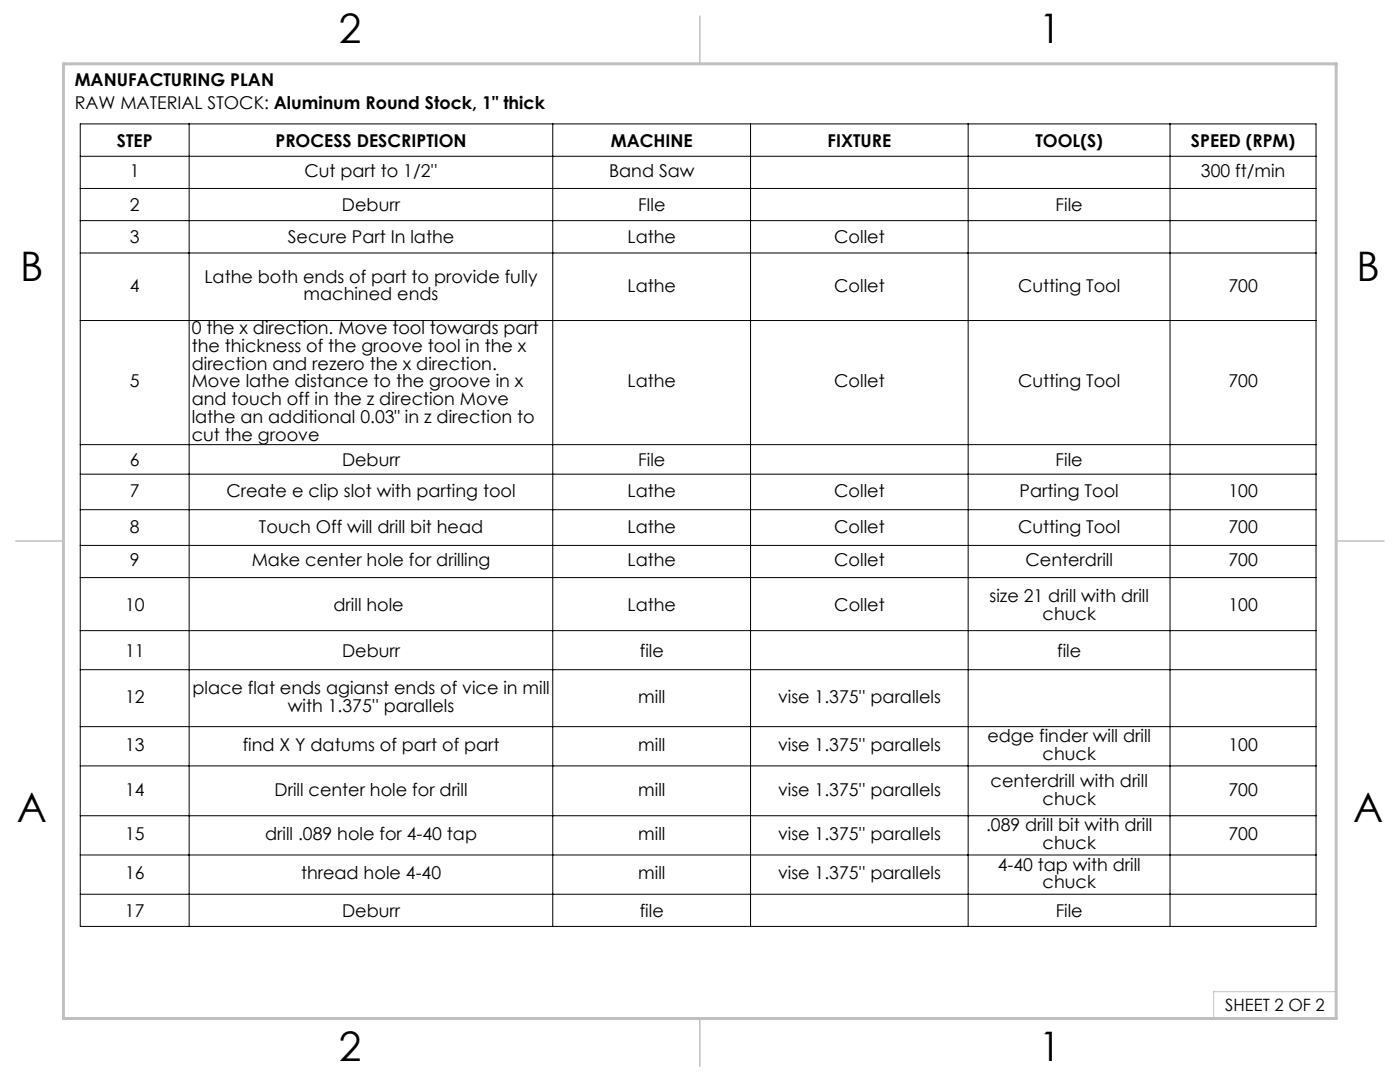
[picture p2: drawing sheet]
<svg xmlns="http://www.w3.org/2000/svg" width="279mm" height="216mm" viewBox="0 0 279 216" stroke-linecap="round" stroke-linejoin="round" font-family="sans-serif">
<defs><g id="words">
<g font-size="8.1">
<text x="67.6" y="8.5">2</text>
<text x="207.3" y="8.5">1</text>
<text x="4" y="56.2">B</text>
<text x="270.7" y="56.2">B</text>
<text x="3.3" y="164.1">A</text>
<text x="270" y="164.1">A</text>
<text x="67.6" y="211.7">2</text>
<text x="207.3" y="211.7">1</text>
</g>
<g font-size="3.5">
<text x="14.9" y="17.2">MANUFACTURING PLAN</text>
<text x="14.9" y="21.7">RAW MATERIAL STOCK: Aluminum Round Stock, 1&quot; thick</text>
<text x="23.3" y="29.3">STEP</text>
<text x="55" y="29.3">PROCESS DESCRIPTION</text>
<text x="121.9" y="29.3">MACHINE</text>
<text x="165.2" y="29.3">FIXTURE</text>
<text x="206.6" y="29.3">TOOL(S)</text>
<text x="237.7" y="29.3">SPEED (RPM)</text>
<text x="25.9" y="35.4">1</text>
<text x="60.8" y="35.4">Cut part to 1/2''</text>
<text x="121.5" y="35.4">Band Saw</text>
<text x="239.7" y="35.4">300 ft/min</text>
<text x="25.9" y="42.1">2</text>
<text x="68.3" y="42.1">Deburr</text>
<text x="127.3" y="42.1">FIle</text>
<text x="210.7" y="42.1">File</text>
<text x="25.9" y="48.6">3</text>
<text x="57.4" y="48.6">Secure Part In lathe</text>
<text x="125.2" y="48.6">Lathe</text>
<text x="166.5" y="48.6">Collet</text>
<text x="25.9" y="58.2">4</text>
<text x="40.8" y="56.4">Lathe both ends of part to provide fully</text>
<text x="60.6" y="60">machined ends</text>
<text x="125.2" y="58.2">Lathe</text>
<text x="166.5" y="58.2">Collet</text>
<text x="203.2" y="58.2">Cutting Tool</text>
<text x="245.2" y="58.2">700</text>
<text x="38.3" y="66.7">0 the x direction. Move tool towards part</text>
<text x="38.3" y="70.3">the thickness of the groove tool in the x</text>
<text x="25.9" y="77.3">5</text>
<text x="38.3" y="73.8">direction and rezero the x direction.</text>
<text x="38.3" y="77.3">Move lathe distance to the groove in x</text>
<text x="125.2" y="77.3">Lathe</text>
<text x="166.5" y="77.3">Collet</text>
<text x="203.2" y="77.3">Cutting Tool</text>
<text x="245.2" y="77.3">700</text>
<text x="38.3" y="80.8">and touch off in the z direction Move</text>
<text x="38.3" y="84.4">lathe an additional 0.03&quot; in z direction to</text>
<text x="38.3" y="87.9">cut the groove</text>
<text x="25.9" y="93">6</text>
<text x="68.3" y="93">Deburr</text>
<text x="127.4" y="93">File</text>
<text x="210.7" y="93">File</text>
<text x="25.9" y="99.1">7</text>
<text x="45.2" y="99.1">Create e clip slot with parting tool</text>
<text x="125.2" y="99.1">Lathe</text>
<text x="166.5" y="99.1">Collet</text>
<text x="203.5" y="99.1">Parting Tool</text>
<text x="245.2" y="99.1">100</text>
<text x="25.9" y="106.3">8</text>
<text x="51.7" y="106.3">Touch Off will drill bit head</text>
<text x="125.2" y="106.3">Lathe</text>
<text x="166.5" y="106.3">Collet</text>
<text x="203.2" y="106.3">Cutting Tool</text>
<text x="245.2" y="106.3">700</text>
<text x="25.9" y="113">9</text>
<text x="50.2" y="113">Make center hole for drilling</text>
<text x="125.2" y="113">Lathe</text>
<text x="166.5" y="113">Collet</text>
<text x="204.7" y="113">Centerdrill</text>
<text x="245.2" y="113">700</text>
<text x="24.9" y="121.9">10</text>
<text x="66.6" y="121.9">drill hole</text>
<text x="125.3" y="121.9">Lathe</text>
<text x="166.5" y="121.9">Collet</text>
<text x="197.5" y="120.1">size 21 drill with drill</text>
<text x="208.1" y="123.6">chuck</text>
<text x="245.2" y="121.9">100</text>
<text x="25" y="131">11</text>
<text x="68.3" y="131">Deburr</text>
<text x="127.7" y="131">file</text>
<text x="211" y="131">file</text>
<text x="25" y="140.3">12</text>
<text x="38.4" y="138.5">place flat ends agianst ends of vice in mill</text>
<text x="57.5" y="142.1">with 1.375'' parallels</text>
<text x="127.4" y="140.3">mill</text>
<text x="155.3" y="140.3">vise 1.375'' parallels</text>
<text x="24.9" y="149.9">13</text>
<text x="48.4" y="149.9">find X Y datums of part of part</text>
<text x="127.4" y="149.9">mill</text>
<text x="155.3" y="149.9">vise 1.375'' parallels</text>
<text x="197.1" y="148.1">edge finder will drill</text>
<text x="245.2" y="149.9">100</text>
<text x="208.1" y="151.6">chuck</text>
<text x="24.9" y="158.8">14</text>
<text x="54.8" y="158.8">Drill center hole for drill</text>
<text x="127.4" y="158.8">mill</text>
<text x="155.3" y="158.8">vise 1.375'' parallels</text>
<text x="197.7" y="157">centerdrill with drill</text>
<text x="208.1" y="160.5">chuck</text>
<text x="245.2" y="158.8">700</text>
<text x="25" y="167.7">15</text>
<text x="52.9" y="167.7">drill .089 hole for 4-40 tap</text>
<text x="127.4" y="167.7">mill</text>
<text x="155.3" y="167.7">vise 1.375'' parallels</text>
<text x="196.8" y="165.9">.089 drill bit with drill</text>
<text x="245.2" y="167.7">700</text>
<text x="199.1" y="173.7">4-40 tap with drill</text>
<text x="208.1" y="169.4">chuck</text>
<text x="24.9" y="175.5">16</text>
<text x="60.1" y="175.5">thread hole 4-40</text>
<text x="127.4" y="175.5">mill</text>
<text x="155.3" y="175.5">vise 1.375'' parallels</text>
<text x="208.1" y="177.2">chuck</text>
<text x="24.9" y="182.9">17</text>
<text x="68.3" y="182.9">Deburr</text>
<text x="127.7" y="182.9">file</text>
<text x="210.7" y="182.9">File</text>
</g>
<text font-size="3.4" x="244.5" y="201.7">SHEET 2 OF 2</text>
</g></defs>
<g fill="none" stroke="#000" stroke-width=".2">
<path d="M16 24.7h246.6v160.2h-246.6zM16 31.2h246.6M16 37.6h246.6M37.7 24.7v160.2M110.3 24.7v160.2M149.8 24.7v160.2M193.2 24.7v160.2M233.5 24.7v160.2M16 44h246.6M16 50.5h246.6M16 64h246.6M16 88.7h246.6"/>
<path d="M16 94.6h246.6M16 101.7h246.6M16 108.8h246.6M16 115.3h246.6M16 125.8h246.6M16 133.6h246.6M16 145h246.6M16 152.8h246.6M16 162.8h246.6M16 170.6h246.6M16 178.4h246.6"/>
</g>
<path d="M266.7 153.3v49.9h-240M266.7 197.9h-24.5v5.3" fill="none" stroke="#c0c0c0" stroke-width=".2"/>
<path d="M139.7 3.2v9.5M3.1 107.9h9.6M266.7 107.9h9.5M139.7 203.2v9.6" fill="none" stroke="#c0c0c0" stroke-width=".3"/>
<path d="M12.7 12.7h254v190.5h-254z" fill="none" stroke="#c0c0c0" stroke-width=".6"/>
<use href="#words"/>
</svg>
